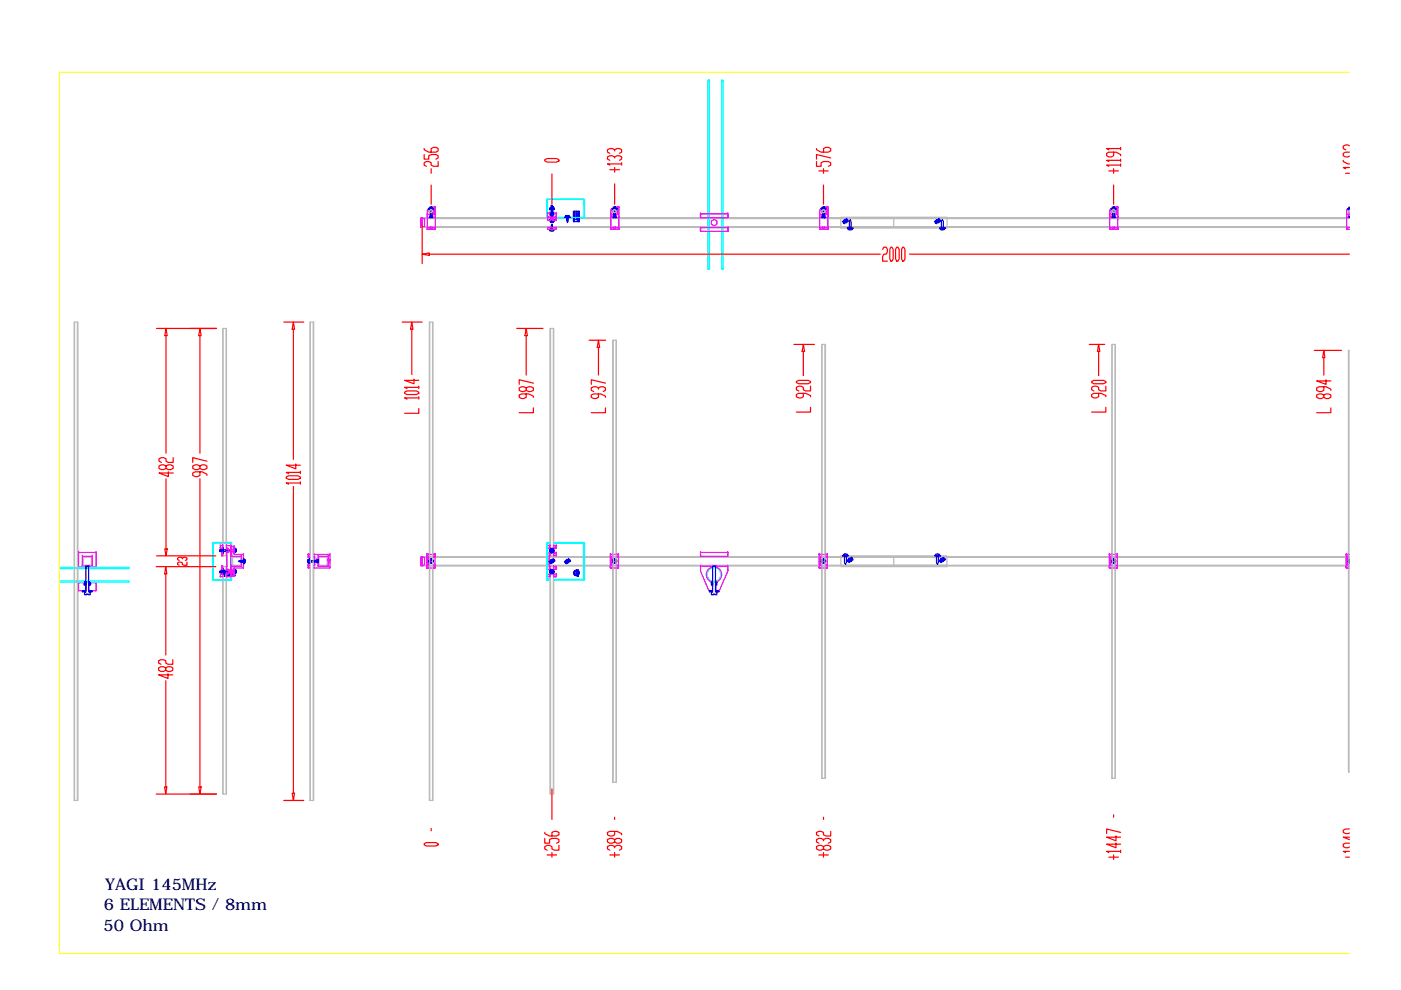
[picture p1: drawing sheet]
<svg xmlns="http://www.w3.org/2000/svg" width="297mm" height="210mm" viewBox="0 0 297 210" stroke-linecap="round" stroke-linejoin="round" font-family="sans-serif">
<defs><g id="words">
<g font-size="3.4">
<text x="22.3" y="188.8">YAGI 145MHz</text>
<text x="21.9" y="197.3">50 Ohm</text>
<text x="22" y="193">6 ELEMENTS / 8mm</text>
</g>
</g></defs>
<g fill="none" stroke="#bababa" stroke-width=".25">
<path d="M178.3 46.1h22.5v1.9h-22.5zM178.3 48.2h22.5v.1h-22.5zM189.5 46.2v2M286.1 46.4h-196.6v-.2h196.6h-196.6v2h196.6h-196.6v-.2h196.6M286.1 44.5a.41 .41 0 0 0 0 .7M286.1 44.6v.4M15.7 68.3h.8v101.4h-.8zM15.8 68.3v101.4M16.4 68.3v101.4M47.2 69.6h.8v48.3h-.8zM47.3 69.6v48.3M47.9 69.6v48.3"/>
<path d="M65.7 68.3h.8v101.4h-.8zM65.8 68.3v101.4M66.4 68.3v101.4M91 68.3h.8v101.4h-.8zM91.1 68.3v101.4M91.7 68.3v101.4M116.6 69.6h.8v48.3h-.8zM116.7 69.6v48.3M117.3 69.6v48.3M129.9 72.1h.8v93.8h-.8zM130 72.1v93.8M130.6 72.1v93.8"/>
<path d="M174.2 73h.8v92h-.8zM174.3 73v92M174.9 73v92M235.7 73h.8v92h-.8zM235.8 73v92M236.4 73v92M286 74.3v89.4M286.1 74.3h-.2v89.4h.2M17.5 118h2v2h-2zM17.7 118.2h1.7v1.6h-1.7zM49.2 118h2v2h-2zM49.3 118.2h1.7v1.6h-1.7z"/>
<path d="M67.5 118h2v2h-2zM67.7 118.2h1.7v1.6h-1.7zM178.3 117.9h22.5v1.9h-22.5zM189.5 118v2M286.1 118h-196.6v.2h196.6M286.1 119.8h-196.6v.2h196.6M47.2 120.1h.8v48.3h-.8zM47.3 120.1v48.3M47.9 120.1v48.3M116.6 120.1h.8v48.3h-.8zM116.7 120.1v48.3M117.3 120.1v48.3"/>
<path d="M178.3 120h22.5v.1h-22.5z"/>
<circle cx="91.4" cy="44.8" r=".32"/>
<circle cx="91.4" cy="44.8" r=".4"/>
<circle cx="117" cy="44.8" r=".32"/>
<circle cx="117" cy="44.8" r=".4"/>
<circle cx="130.3" cy="44.8" r=".32"/>
<circle cx="130.3" cy="44.8" r=".4"/>
<circle cx="174.6" cy="44.8" r=".4"/>
<circle cx="174.6" cy="44.8" r=".32"/>
<circle cx="179.2" cy="46.9" r=".23"/>
<circle cx="198.7" cy="46.9" r=".23"/>
<circle cx="236.1" cy="44.8" r=".32"/>
<circle cx="236.1" cy="44.8" r=".4"/>
<circle cx="117" cy="119" r=".23"/>
<circle cx="180.2" cy="118.7" r=".23"/>
<circle cx="199.7" cy="118.7" r=".23"/>
</g>
<g fill="none" stroke="#00f" stroke-width=".25">
<path d="M90.9 44.2h.3v.2h-.3zM91.1 43.9h.6v.3h-.1v2h-.4v-2h-.1zM91.1 45.8h.1v.3h-.1zM91.6 45.8h.1v.3h-.1zM91.6 44.2h.3v.2h-.3zM116.4 48.6l1.2 .1zM116.5 46.7h.3v.1h-.3zM116.5 46.7h.1M116.5 46.8h.1M116.5 44.3l.3 .1zM116.5 44.3h.1M116.5 44.4h.1"/>
<path d="M116.6 48.9h.8M116.6 48.9v-.2h.8v.2M116.7 45.3h.7v.3h-.7zM116.7 45.6h.1M116.7 44h.7v.3h-.7zM116.7 44.3h.1M116.7 46.8h.1M116.7 47.1h.1M116.8 46.8h.1M116.8 46.7h.1M116.8 44.4h.1M116.8 44.3h.1"/>
<path d="M116.9 43.7h.3v3.1h.1v.3h-.6v-.3h.2zM116.9 43.7h.1M116.9 46.8h.1M116.9 47.1h.1M116.9 47h.1M117 47.5l.2 1.1h-.3zM117.1 47h.1M117.1 47.1h.1M117.2 46.8h.1M117.2 46.7h.3v.1h-.3zM117.2 46.7h.1M117.2 44.3l.3 .1z"/>
<path d="M117.2 44.3h.1M117.2 44.4h.1M117.3 47.1h.1M117.3 46.8h.1M117.4 45.6h.1M117.4 45.3h.1M117.4 44.3h.1M117.4 44h.1M117.5 46.8h.1M117.5 46.7h.1M117.5 44.4h.1M117.5 44.3h.1"/>
<path d="M119.7 46l1.2 .1zM119.9 45.8l.5-.1 .3 .1v.2h-.8zM120.2 46.1h.3l-.2 1.1-.1-.4zM121.6 44.8h.2v2.2h-.2zM121.6 44.8h1.2v2.2h-1.2zM122.1 44.8h.2v1.7h-.2zM122.3 46.1l.2 .2M122.3 46.4h.2v.1l-.1-.1M122.4 45.4h.2l-.2 .2h.2M122.4 46h.2M122.4 46.6l.1 .2v-.2l-.1 .1M122.5 46.1l-.1 .1"/>
<path d="M122.6 45.9v.2M122.6 44.8h.2v2.2h-.2zM129.8 44.2h.3v.2h-.3zM130 43.9h.6v.3h-.2v2h-.3v-2h-.1zM130 45.8h.1v.3h-.1zM130.5 45.8h.1v.3h-.1zM130.5 44.2h.3v.2h-.3zM174.1 44.2h.3v.2h-.3zM174.3 43.9h.6v.3h-.1v2h-.3v-2h-.2zM174.3 45.8h.2v.3h-.2zM174.8 45.8h.1v.3h-.1zM174.8 44.2h.3v.2h-.3z"/>
<path d="M178.7 46.9v.3l.4 .3M179.4 46.4l.4 .2v.3M179.7 48.3h1.2v.2h-1.2zM179.8 48.5h.9v.1l-.6 .2-.3-.2zM180.3 46.6l.1 .3v1.4h-.3v-1.4zM198.2 46.9l.1 .3 .3 .3M199 46.4l.3 .2 .1 .3M199.2 48.3h1.2v.2h-1.2zM199.4 48.7h.8M199.4 48.6v-.1h.8v.1M199.8 46.6l.2 .3v1.4h-.4v-1.4zM235.6 44.2h.3v.2h-.3z"/>
<path d="M235.8 43.9h.6v.3h-.1v2h-.4v-2h-.1zM235.8 45.8h.1v.3h-.1zM236.3 45.8h.1v.3h-.1zM236.3 44.2h.3v.2h-.3zM285.8 44.2h.3v.2h-.3zM286.1 43.9v.3M286.1 45.8v.3M46.6 116.6h3.1v-.1h.3v.6h-.3v-.2h-3.1zM46.6 116.9h.1M46.9 116.5h.3v.6h-.3zM46.9 116.5h.1M46.9 117.1h.1"/>
<path d="M47.2 117.1h.1M47.2 116.2l.1 .3zM47.2 117l.1 .3zM47.2 116.2h.1M47.2 116.5h.1M47.2 117.3h.1M47.2 117h.1M47.3 116.2h.1M47.3 116.5h.1M47.3 117.3h.1M47.3 117h.1M48.1 116.5h.3v.6h-.3z"/>
<path d="M48.1 116.5h.1M48.1 117.1h.1M48.4 117.1h.1M49.6 116.2l.1 .3zM49.6 117l.1 .3zM49.6 116.2h.1M49.6 116.5h.1M49.6 117.3h.1M49.6 117h.1M49.7 116.2h.1M49.7 116.5h.1M49.7 117.3h.1"/>
<path d="M49.7 117h.1M49.7 116.9h.1M49.7 117.1h.1M49.7 116.6h.1M49.9 116.8h.1M49.9 116.7h.1M50 117.1h.1M50 116.8h.1M50 116.7h.1M50 116.5h.1M50.5 119l1.1-.1v.3h-.7zM51.6 118.4l.1 1.2z"/>
<path d="M51.9 118.6v.8M51.9 118.6h-.2v.8h.2M65.2 118.7h.3v.2h2v.3h-2v.1h-.3zM65.5 119.2h.2v.3h-.2zM65.5 118.5h.2v.3h-.2zM67.2 119.2h.3v.1h-.3zM67.2 118.7h.3v.1h-.3zM91.1 118.8l.3-.1 .3 .1v.4l-.3 .1-.3-.1zM116.4 119l.1 .3 .3 .2M116.5 116.8h.1M116.7 116.8h.1M116.8 116.8h.1"/>
<path d="M116.9 116.5h.3l.2 .3-.2 .3h-.3l-.2-.3zM116.9 116.5h.1M117.2 117.1h.1M117.2 116.5h.1M117.2 118.4l.3 .3 .1 .3M117.4 116.8h.1M117.6 119h.1M119.7 119l.1 .3 .3 .2M120.5 118.4l.3 .3 .1 .3M120.9 119h.1M130 118.8l.3-.1 .3 .1v.4l-.3 .1-.3-.1zM174.3 118.8l.3-.1 .3 .1v.4l-.3 .1-.3-.1z"/>
<path d="M178.7 117.8l1.1 .1zM178.9 117.6v.2h.8v-.2M179 117.9h.5v1.4l-.2 .4-.3-.4zM179.6 117.5h-.8M179.7 118.7v.3l.4 .3M180.4 118.2l.4 .2 .1 .3M198.2 117.8l1.2 .1zM198.3 117.6v.2h.9v-.2M198.6 117.9h.3v1.4l-.1 .4-.2-.4zM199.2 118.7v.3l.4 .3M199.2 117.5h-.9M200 118.2l.3 .2 .1 .3"/>
<path d="M200.4 118.7h.1M235.8 118.8l.3-.1 .3 .1v.4l-.3 .1-.3-.1zM286.1 118.7v.6M286.1 118.8v.4M286.1 118.5v.1a.5 .5 0 0 0-.3 .4 .5 .5 0 0 0 .3 .5M17.5 125.3h.6v.2h-.6zM17.9 123.4h.3v.6h-.3zM18.2 120h.6v5.5h.3v.6h-.4v-.2l-.8 .2v-.6h.3zM18.8 123.4h.3v.6h-.3zM18.9 125.3h.6v.2h-.6zM46.6 121.1h3.1v-.2h.3v.6h-.3v-.1h-3.1zM46.6 121.4h.1"/>
<path d="M46.9 120.9h.3v.6h-.3zM46.9 120.9h.1M47.2 121.5h.1M47.2 120.9h.1M47.2 121.5l.1 .3zM47.2 120.7l.1 .4zM47.2 121.8h.1M47.2 120.7h.1M47.2 121.1h.1M47.3 121.8h.1M47.3 121.5h.1M47.3 120.7h.1"/>
<path d="M47.3 121.1h.1M47.6 121.9h2.2v.2h-2.2zM47.6 120.9h2.2v.2h-2.2zM47.6 120.9h2.2v1.2h-2.2zM48 121.5v.2l-.2-.2v.2M48.1 121.4h1.7v.2h-1.7zM48.1 120.9h.3v.6h-.3zM48.1 120.9h.1M48.3 121.5h.2M48.4 121.5v.2M48.4 121.5h.1M48.4 120.9h.1"/>
<path d="M48.6 121.5l.1 .2M48.7 121.5l-.1 .3M48.8 121.6h.2l-.2 .1M48.8 121.5v.3M49.1 121.6l.1-.1-.1 .1 .1 .1M49.6 121.5l.1 .3zM49.6 120.7l.1 .4zM49.6 121.8h.1M49.6 121.5h.1M49.6 120.7h.1M49.6 121.1h.1M49.7 121.8h.1"/>
<path d="M49.7 121.5h.1M49.7 120.7h.1M49.7 121.1h.1M49.7 120.9h.1M49.9 121.4h.1M49.9 121.2h.1M50 121.5h.1M50 121.4h.1M50 121.2h.1M50 120.9h.1M116.5 121.2h.1M116.7 121.2h.1"/>
<path d="M116.8 121.2h.1M116.9 120.9h.3l.2 .3-.2 .3h-.3l-.2-.3zM116.9 120.9h.1M116.9 121.5h.1M117.2 121.5h.1M117.4 121.2h.1M122.4 122h.3l-.3 .2h.3M122.4 121.5v.2M122.4 121.6h.3M122.5 121.3l.2 .2M122.5 121.2h.2M122.5 121.2v-.1l.2 .1"/>
<path d="M122.7 120.9l-.1 .1-.1-.1 .1 .1M122.7 121.4l-.2 .1M150.4 125.3h.6v.2h-.6zM150.8 123.4h.3v.6h-.3zM151.1 120h.6v5.5h.3v.6h-.4v-.2l-.8 .2v-.6h.3zM151.7 123.4h.3v.6h-.3zM151.8 125.3h.6v.2h-.6z"/>
<circle cx="179.2" cy="46.9" r=".19"/>
<circle cx="179.3" cy="46.9" r=".41"/>
<circle cx="198.7" cy="46.9" r=".19"/>
<circle cx="198.8" cy="46.9" r=".39"/>
<circle cx="91.4" cy="119" r=".49"/>
<circle cx="91.4" cy="119" r=".32"/>
<circle cx="117" cy="116.7" r=".49"/>
<circle cx="117" cy="116.7" r=".19"/>
<circle cx="117" cy="119" r=".19"/>
<circle cx="117" cy="119" r=".39"/>
<circle cx="120.3" cy="119" r=".19"/>
<circle cx="120.3" cy="119" r=".39"/>
<circle cx="130.3" cy="119" r=".49"/>
<circle cx="130.3" cy="119" r=".32"/>
<circle cx="174.6" cy="119" r=".49"/>
<circle cx="174.6" cy="119" r=".32"/>
<circle cx="180.2" cy="118.7" r=".19"/>
<circle cx="180.3" cy="118.7" r=".39"/>
<circle cx="199.7" cy="118.7" r=".19"/>
<circle cx="199.8" cy="118.7" r=".39"/>
<circle cx="236.1" cy="119" r=".49"/>
<circle cx="236.1" cy="119" r=".32"/>
<circle cx="117" cy="121.2" r=".49"/>
<circle cx="117" cy="121.2" r=".19"/>
<circle cx="122.2" cy="121.5" r=".61"/>
<circle cx="122.2" cy="121.5" r=".11"/>
<circle cx="122.2" cy="121.5" r=".4"/>
</g>
<g fill="none" stroke="#0ff" stroke-width=".25">
<path d="M150.1 17.1h.3v40h-.3zM150.1 17.1h.1M150.4 17.1h.1M153 17.1h.3v40h-.3zM153 17.1h.1M153.3 17.1h.1M115.9 42.2h8v1h-.1v-.9h-7.8l-.1 .9zM123.8 42.7v3.4h-7.8l-.1-2.9v3h8v-3h-.1M150.1 57.1h.1M150.4 57.1h.1M153 57.1h.1M153.3 57.1h.1"/>
<path d="M45.1 115h1l-.9 .1v7.8h.9v.1h-1zM115.9 115h.6v.2h-.4v7.6h.4v.2h-.6zM117.5 115h6.4v8h-6.4v-.2h6.2v-7.6h-6.2zM12.6 123.1h14.8v.3h-14.8M12.6 120.3h14.8v.3h-14.8M45.6 122.9h3.4v-7.8l-2.9-.1h3v8h-3v-.1"/>
<circle cx="151.4" cy="121.8" r="1.59"/>
<circle cx="151.4" cy="121.8" r="1.46"/>
</g>
<g fill="#fff" stroke="#fff" stroke-width=".21">
<path d="M37.4 117.6v2.5h2.4zM37.4 117.6h2.4v2.5z"/>
<path d="M85.5 79.6v8.3h3.6zM85.5 79.6h3.6v8.3z"/>
<path d="M109.8 79.7v8.1h3.6zM109.8 79.7h3.6v8.1z"/>
<path d="M125.1 79.7v8.1h3.6zM125.1 79.7h3.6v8.1z"/>
<path d="M168.5 79.8v7.9h3.6zM168.5 79.8h3.6v7.9z"/>
<path d="M231.2 79.8v7.9h3.6zM231.2 79.8h3.6v7.9z"/>
<path d="M278.9 79.7v8.1h3.6zM278.9 79.7h3.6v8.1z"/>
<path d="M40.6 96.3v5h3.6zM40.6 96.3h3.6v5z"/>
<path d="M60.4 97.6v5.4h3.6zM60.4 97.6h3.6v5.4z"/>
<path d="M33.3 139.1v5h3.6zM33.3 139.1h3.6v5z"/>
<path d="M33.4 96.3v5h3.6zM33.4 96.3h3.6v5z"/>
<path d="M186.8 52.1v3.6l5.9-3.6zM186.8 55.7l5.9-3.6v3.6z"/>
<path d="M89.6 30.4v6.6h3.6zM89.6 30.4h3.6v6.6z"/>
<path d="M115.2 32.8v1.9h3.6zM115.2 32.8h3.6v1.9z"/>
<path d="M128.5 30.7v6.1h3.6zM128.5 30.7h3.6v6.1z"/>
<path d="M172.8 30.4v6.6h3.6zM172.8 30.4h3.6v6.6z"/>
<path d="M234.3 30.4v6.6h3.6zM234.3 30.4h3.6v6.6z"/>
<path d="M284.5 30l1.6 7.5v-7.5zM284.5 30l1.6 7.5h-1.6z"/>
<path d="M89.6 177.8v1.9h3.6zM89.6 177.8h3.6v1.9z"/>
<path d="M115.2 175.5v6.6h3.6zM115.2 175.5h3.6v6.6z"/>
<path d="M128.5 175.5v6.6h3.6zM128.5 175.5h3.6v6.6z"/>
<path d="M172.8 175.5v6.6h3.6zM172.8 175.5h3.6v6.6z"/>
<path d="M234.3 175v7.5h3.6zM234.3 175h3.6v7.5z"/>
<path d="M284.5 175l1.6 7.5v-7.5zM284.5 175l1.6 7.5h-1.6z"/>
</g>
<g fill="none" stroke="#f00" stroke-width=".25">
<path d="M89.9 32.8v.9h1v-.7l.5-.2h1l.5 .2v.5l-.5 .2M89.9 31.5v.3l1 .5h1.5l.5-.3v-.5l-.5-.3h-.5l-.5 .3v.8M91.4 35.8v.9M91.4 39.2v4.1M92.9 34.2v1.1h-1l-.5-.3v-.5l-.5-.3h-.5l-.5 .3v.5l.5 .3M115.5 33.9l.5-.3h2l.5 .3v.2l-.5 .3h-2l-.5-.3zM117 36.9v6.4M129.3 36h2M130.3 33.5v-.2l-.5-.3h-.5l-.5 .3v.4l.5 .3M130.3 33.3l.5-.3h.5l.5 .3v.4l-.5 .3M130.3 32v-.2l-.5-.3h-.5l-.5 .3v.5l.5 .2M130.3 31.8l.5-.3h.5l.5 .3v.5l-.5 .2"/>
<path d="M130.3 35.5v1M130.3 39v4.3M131.8 34.8h-3l.5 .2M131.8 34.5v.5M173.1 34.2v1.1h1v-.8l.5-.3h1l.5 .3v.5l-.5 .3M173.1 31.5v.3l1 .5h1.5l.5-.3v-.5l-.5-.3h-.5l-.5 .3v.8M173.6 36.2h2M174.6 35.8v.9M174.6 39.2v4.1M176.1 33.5l-3-.7v.9M235.1 36.2h2M236.1 32.3v.7l-.5 .3h-.5l-.5-.3v-.5l.5-.2h1.5l1 .5v.2"/>
<path d="M236.1 35.8v.9M236.1 39.2v4.1M237.6 35h-3l.5 .3M237.6 34h-3l.5 .2M237.6 31.5h-3l.5 .3M237.6 31.2v.6M237.6 33.7v.5M237.6 34.8v.5M284.8 34v.2l1 .6h.3M285.3 36.7h.8M286.1 35.5h-1.3l.5 .3M286.1 32.3h-.8l-.5 .2v.5l.5 .3 .8-.2"/>
<path d="M286.1 30.9l-.8-.2-.5 .3v.5l.5 .3M89.5 53.9l1.5-.3v.5zM89.5 47.7v8.2M91 53.9h96.1M187.1 52.9l.3-.5h.5l.2 .5v.5l-.2 .5h-.5l-.3 .5v1h1M188.9 52.4h.2l.3 .5v2l-.3 .5h-.2l-.2-.5v-2zM190.1 52.4h.3l.2 .5v2l-.2 .5h-.3l-.2-.5v-2zM191.4 52.4h.2l.3 .5v2l-.3 .5h-.2l-.3-.5v-2zM191.9 53.9h94.2M33.2 69.6h12.7M35.2 69.6l.2 1.6h-.5zM35.2 71.2v25.8"/>
<path d="M42.4 69.6l.2 1.6h-.5zM42.4 71.2v25.8M60.2 68.3h4.2M62.2 68.3l.3 1.5h-.6zM62.2 69.8v28.6M85.3 68.3h4.2M87.3 68.3l.3 1.5h-.5zM87.3 69.8v10.6M109.6 69.6h5.5M111.6 69.6l.2 1.6h-.5zM111.6 71.2v9.3M124.9 72.1h3.5"/>
<path d="M126.9 72.1l.2 1.6h-.5zM126.9 73.7v6.8M168.3 73h4.4M170.3 73l.3 1.5h-.5zM170.3 74.5v6.1M230.9 73h3.3M232.9 73l.3 1.5h-.5zM232.9 74.5v6.1M278.7 74.3h5.7M280.7 74.3l.2 1.5h-.5zM280.7 75.8v4.7M35.2 98.8l.5-.2h.5l.5 .2v.5l-.5 .3h-.5l-.5-.3v-.5l-.5-.2h-.5l-.5 .2v.5l.5 .3h.5l.5-.3"/>
<path d="M36.7 97v1h-1l-.5-.2v-.5l-.5-.3h-.5l-.5 .3v.5l.5 .2M42.4 98.8l.5-.2h.5l.5 .2v.5l-.5 .3h-.5l-.5-.3v-.5l-.5-.2h-.5l-.5 .2v.5l.5 .3h.5l.5-.3M43.9 97.8l-3-.8v1M62.7 98.4v1l-2-.8h3M63.7 99.9v.5M85.8 83.1l.5-.2h2l.5 .2v.3l-.5 .3h-2l-.5-.3zM87.8 80.4v1l-2-.8h3M88.8 86.6v1h-3M88.8 84.4h-3l.5 .2M88.8 82.1h-3l.5 .3M88.8 81.9v.5M88.8 84.1v.5"/>
<path d="M111.6 83.5v.7l-.5 .3h-.5l-.5-.3v-.5l.5-.2h1.5l1 .5v.2M111.6 82.3l.5-.3h.5l.5 .3v.5l-.5 .2h-.5l-.5-.2v-.5l-.5-.3h-.5l-.5 .3v.5l.5 .2h.5l.5-.2M113.1 86.5v1h-3M113.1 81.2l-3-.7v1M126.9 83.5v.7l-.5 .3h-.5l-.5-.3v-.5l.5-.2h1.5l1 .5v.2M126.9 82.5v-.2l-.5-.3h-.5l-.5 .3v.5l.5 .2M126.9 82.3l.5-.3h.5l.5 .3v.5l-.5 .2M128.4 86.5v1h-3M128.4 81.2l-3-.7v1M168.8 80.9l.5-.3h2l.5 .3v.2l-.5 .3h-2l-.5-.3zM170.3 83.4v.7l-.4 .3h-.6l-.5-.3v-.4l.5-.3h1.5l1 .5v.2M171.8 86.4v1h-3"/>
<path d="M171.8 81.9v1h-1l-.5-.3v-.5l-.4-.2h-.6l-.5 .2v.5l.5 .3M231.5 80.9l.4-.3h2l.6 .3v.2l-.6 .3h-2l-.4-.3zM232.9 83.4v.7l-.5 .3h-.5l-.4-.3v-.4l.4-.3h1.5l1.1 .5v.2M234.5 86.4v1h-3M234.5 81.9v1h-1.1l-.5-.3v-.5l-.5-.2h-.5l-.4 .2v.5l.4 .3M280.7 83.7l.4-.2h.6l.5 .2v.5l-.5 .3h-.6l-.4-.3v-.5l-.5-.2-1 .2v.5l.5 .3h.5l.5-.3M280.7 82v.8l-.5 .2h-.5l-.5-.2v-.5l.5-.3h1.4l1.1 .5v.3M281.1 80.5v1l-1.9-.7h3M282.2 86.5v1h-3M33.2 117.9h12.5M34.9 116.4h.5l-.2 1.5zM35.2 101v15.4"/>
<path d="M35.7 100v1l-2-.7h3M38.7 118.5v-.2l-.4-.1-.7 .1v.4l.4 .1M38.7 118.3l.3-.1 .6 .1v.4l-.3 .1M39.6 119.2v.6h-.6l-.3-.1v-.4l-.4-.1-.7 .1v.4l.4 .1M42.4 100v.8l-.5 .2h-.5l-.5-.2v-.5l.5-.3h1.5l1 .5v.3M42.4 101v65.8M60.7 101.1l.5-.2h2l.5 .2v.3l-.5 .2h-2l-.5-.2zM62.2 102.7v65.5M63.7 102.4h-3l.5 .3M63.7 100.2h-3l.5 .2M63.7 102.2v.5M33.1 120.1h12.6"/>
<path d="M35.2 120.1l.2 1.6h-.5zM35.2 121.7v18.2M36.6 139.9v.9h-1l-.4-.2v-.5l-.6-.2-1 .2v.5l.5 .2M35.2 141.6l.4-.2h.5l.5 .2v.5l-.5 .3h-.5l-.4-.3v-.5l-.6-.2h-.5l-.5 .2v.5l.5 .3h.5l.6-.3M35.2 143.8v23M35.6 142.8v1l-2-.7h3M33.1 168.4h12.8M34.9 166.8h.5l-.2 1.6zM42.1 166.8h.5l-.2 1.6zM60.2 169.7h4.2M61.9 168.2h.6l-.3 1.5zM89.9 178.9l.5-.3h2l.5 .3v.2l-.5 .3h-2l-.5-.3z"/>
<path d="M91.4 175.6v.5M115.5 177.8v1h1v-.8l.5-.2h1l.5 .2v.5l-.5 .3M115.5 176.5v.2l1 .5h1.5l.5-.2v-.5l-.5-.2-1 .2v.7M117 167.3v6.4M118.5 179.2v1.1h-1l-.5-.3v-.5l-.5-.3h-.5l-.5 .3v.5l.5 .3M130.3 179.7v-.2l-.5-.3h-.5l-.5 .3v.5l.5 .3M130.3 179.5l.5-.3h.5l.5 .3v.5l-.5 .3M130.3 178l.5-.2h.5l.5 .2v.5l-.5 .3h-.5l-.5-.3v-.5l-.5-.2h-.5l-.5 .2v.5l.5 .3h.5l.5-.3M130.3 176.3v.7l-.5 .2h-.5l-.5-.2v-.5l.5-.2h1.5l1 .4v.3M130.3 173.3v.4M174.6 179.5l.5-.3h.5l.5 .3v.5l-.5 .3h-.5l-.5-.3v-.5l-.5-.3h-.5l-.5 .3v.5l.5 .3h.5l.5-.3M174.6 178.3v-.3l-.5-.2h-.5l-.5 .2v.5l.5 .3"/>
<path d="M174.6 178l.5-.2h.5l.5 .2v.5l-.5 .3M174.6 173.3v.4M176.1 176.3v.9h-1l-.5-.2v-.5l-.5-.2-1 .2v.5l.5 .2M236.1 172.8v.5M236.6 178.8v.9l-2-.7h3M236.6 177.2v1.1l-2-.8h3M237.6 176.5l-3-.7v.9M286.1 178.8h-.8l-.5 .2v.5l.5 .2 .8-.1M286.1 177.5h-1.3l1.3 .5M286.1 175.8h-.8l-.5 .2v.5l.5 .2 .8-.1M116 181.3h2M117 180.8v.9"/>
<path d="M129.3 181.3h2M130.3 180.8v.9M173.6 181.3h2M174.6 180.8v.9M235.1 181.7h2M236.1 181.3v.9M237.6 180.5h-3l.5 .3M237.6 180.3v.5M285.3 181.7h.8M286.1 180.5h-1.3l.5 .3"/>
</g>
<g fill="none" stroke="#f0f" stroke-width=".25">
<path d="M89.2 46.2h.3v2h-.3zM89.5 46.4h.5v1.6h-.5zM90.6 48.6h.1M90.6 44.8h.1M90.6 48.3h.6v.3h-.6zM90.6 45.4h.6l-.1 .7h-.5zM90.6 48.3h.1M90.6 45.4h.1M90.6 46.1h.1M91.1 46.1h.1M91.1 45.8h.1M91.2 48.6h.1"/>
<path d="M91.2 48.3h.1M91.2 45.8h.1M91.2 45.4h.1M91.4 44a.78 .78 0 0 0-.8 .8M91.4 44h.9v4.6h-1.7v-3.8M91.4 44h.1M91.6 48.3h.7v.3h-.7zM91.6 45.4h.1M91.6 45.8h.1M91.6 48.3h.1M91.6 48.6h.1M91.8 46.1h.1"/>
<path d="M91.8 45.8h.1M91.8 44.8h.1M92 44h.3v2.1h-.5v-.3h-.2v-.4h.4zM92 44h.1M92 45.4h.1M92.3 44h.1M92.3 48.6h.1M92.3 46.1h.1M92.3 48.3h.1M116.1 45.2h.5v.4h.2v.4h-.7zM116.1 45.2h.1M116.1 46h.1"/>
<path d="M116.1 46.2h.7v.5h-.7zM116.1 46.2h.1M116.1 46.7h.1M116.1 48.2h1.8v.4h-1.8zM116.6 45.6h.1M116.6 45.2h.1M116.8 46h.1M116.8 45.6h.1M116.8 46.7h.1M116.8 46.2h.1M117.2 45.6h.1M117.2 46h.1"/>
<path d="M117.2 46.2h.7v.5h-.7zM117.2 46.2h.1M117.2 46.7h.1M117.4 45.2h.5v.8h-.7v-.4h.2zM117.4 45.2h.1M117.4 45.6h.1M117.9 46h.1M117.9 45.2h.1M117.9 46.7h.1M117.9 46.2h.1M129.5 48.6h.1M129.5 44.8h.1"/>
<path d="M129.5 48.3h.6v.3h-.6zM129.5 45.4h.6l-.1 .7h-.5zM129.5 48.3h.1M129.5 45.4h.1M129.5 46.1h.1M130 46.1h.1M130 45.8h.1M130.1 48.6h.1M130.1 48.3h.1M130.1 45.8h.1M130.1 45.4h.1M130.3 44a.78 .78 0 0 0-.8 .8"/>
<path d="M130.3 44h.9v4.6h-1.7v-3.8M130.3 44h.1M130.5 48.3h.7v.3h-.7zM130.5 45.4h.1M130.5 45.8h.1M130.5 48.3h.1M130.5 48.6h.1M130.7 46.1h.1M130.7 45.8h.1M130.7 44.8h.1M130.9 44h.3v2.1h-.5v-.3h-.2v-.4h.4zM130.9 44h.1"/>
<path d="M130.9 45.4h.1M131.2 44h.1M131.2 48.6h.1M131.2 46.1h.1M131.2 48.3h.1M148.5 45.3h5.8v.8h-5.8zM148.5 46.1h.1M148.5 45.3h.1M148.5 48.3h5.8v.8h-5.8zM148.5 49.1h.1M150.8 46.9l.6-.4 .6 .4v.6l-.6 .4-.6-.4zM154.3 45.3h.1"/>
<path d="M154.3 48.3h.1M154.3 49.1h.1M173.8 48.6h.1M173.8 44.8h.1M173.8 48.3h.6v.3h-.6zM173.8 45.4h.6l-.1 .7h-.5zM173.8 48.3h.1M173.8 45.4h.1M173.8 46.1h.1M174.3 46.1h.1M174.3 45.8h.1M174.4 48.6h.1"/>
<path d="M174.4 48.3h.1M174.4 45.8h.1M174.4 45.4h.1M174.6 44a.78 .78 0 0 0-.8 .8M174.6 44h.9v4.6h-1.7v-3.8M174.6 44h.1M174.8 48.3h.7v.3h-.7zM174.8 45.4h.1M174.8 45.8h.1M174.8 48.3h.1M174.8 48.6h.1M174.9 46.1h.1"/>
<path d="M174.9 45.8h.1M175 44.8h.1M175.2 44h.3v2.1h-.6v-.3h-.1v-.4h.4zM175.2 44h.1M175.2 45.4h.1M175.5 44h.1M175.5 48.6h.1M175.5 46.1h.1M175.5 48.3h.1M235.3 48.6h.1M235.3 44.8h.1M235.3 48.3h.6v.3h-.6z"/>
<path d="M235.3 45.4h.6l-.1 .7h-.5zM235.3 48.3h.1M235.3 45.4h.1M235.3 46.1h.1M235.8 46.1h.1M235.8 45.8h.1M235.9 48.6h.1M235.9 48.3h.1M235.9 45.8h.1M235.9 45.4h.1M236.1 44a.78 .78 0 0 0-.8 .8M236.1 44h.9v4.6h-1.7v-3.8"/>
<path d="M236.1 44h.1M236.3 48.3h.7v.3h-.7zM236.3 45.4h.1M236.3 45.8h.1M236.3 48.3h.1M236.3 48.6h.1M236.4 46.1h.1M236.4 45.8h.1M236.5 44.8h.1M236.7 44h.3v2.1h-.6v-.3h-.1v-.4h.4zM236.7 44h.1M236.7 45.4h.1"/>
<path d="M237 44h.1M237 48.6h.1M237 46.1h.1M237 48.3h.1M285.5 44.8h.1M285.5 48.6h.1M285.5 48.3h.1M285.5 45.4h.1M285.5 46.1h.1M286 46.1h.1M286 45.8h.1M286.1 44a.75 .75 0 0 0-.6 .8v3.8h.6h-.6v-.3h.6"/>
<path d="M286.1 44.5a.41 .41 0 0 0 0 .7M286.1 45.4h-.6v.7h.5v-.3h.1M16.7 117.1h3.7v3h-1.5h.7v-2.2h-2.1v2.2h.7h-1.5zM16.7 117.1h.1M17.5 117.9h.1M19.6 117.9h.1M20.4 117.1h.1M46.7 115.7h.5v.5h-.5zM46.7 116.2h.1M46.7 115.7h.1M47 117.3h.2v.6h-.2zM47 117.3h.1"/>
<path d="M47 117.9h.1M47.2 116.2h.1M47.2 115.7h.1M47.2 117.9h.1M47.2 117.3h.1M48 115.7h.9v.8l-.8-.1zM48 117.3h.1M48 117.9h.1M48 115.7h.1M48 116.2h.1M48.1 117.1l.8-.1v4.1h-.5v-.2h-.3l-.1-.2zM48.1 117.1h.1"/>
<path d="M48.1 117.3h.1M48.1 117.9h.1M48.1 116.2h.1M48.1 116.4h.1M48.4 117h.1M48.4 117.1h.1M48.4 116.4h.1M48.4 116.5h.1M48.9 117h.1M48.9 116.5h.1M48.9 115.7h.1M49.1 117h.5v.6h2v1.2h-.4v-.9h-2.1z"/>
<path d="M49.1 115.9h.5v.6h-.5zM49.1 117h.1M49.1 117.9h.1M49.1 115.9h.1M49.1 116.5h.1M49.6 117.6h.1M49.6 117h.1M49.6 116.5h.1M49.6 115.9h.1M51.2 119.2h.1M51.2 117.9h.1M51.2 118.8h.1"/>
<path d="M51.6 119.2h.1M51.6 118.8h.1M51.6 117.6h.1M65.3 117.6h.4v.6h-.4zM65.3 119.8h.4v.6h-.4zM65.3 117.6h.1M65.3 118.2h.1M65.3 119.8h.1M65.7 118.2h.1M65.7 117.6h.1M65.7 119.8h.1M66.5 117.6h3.4v1.2h-.3v-.9h-2.1v.8l-.8 .1v-.6h-.2z"/>
<path d="M66.5 117.6h.1M66.5 118.2h.1M66.5 119.8h.1M66.7 119.2l.8 .1v.8h2.1v-.9h.3v1.2h-3.4v-.6h.2zM66.7 118.2h.1M66.7 118.8h.1M66.7 119.2h.1M66.7 119.8h.1M67.2 118.8h.1M67.2 118.7h.1M67.2 119.3h.1M67.2 119.2h.1"/>
<path d="M67.5 118.7h.1M67.5 117.9h.1M67.5 119.3h.1M69.6 117.9h.1M69.6 118.8h.1M69.6 119.2h.1M69.9 118.8h.1M69.9 117.6h.1M69.9 119.2h.1M89.2 118h.3v2h-.3zM89.5 118.2h.5v1.6h-.5zM90.5 117.6h.5v.6h-.2v1.6h.2v.6h-.5z"/>
<path d="M90.5 117.6h.1M90.5 117.6h1.7v2.8h-1.7zM90.8 119.8h.1M90.8 118.2h.1M91 119.8h.1M91 118.2h.1M91 117.6h.1M91.2 119h.1M91.8 119.8h.4v.6h-.4zM91.8 117.6h.4v.6h-.4zM91.8 119.8h.1M91.8 117.6h.1"/>
<path d="M91.8 118.2h.1M92.2 119.8h.1M92.2 118.2h.1M92.2 117.6h.1M116.1 117.3h.5v.6h-.2v2.2h.2v.6h-.5zM116.1 115.7h.5v.5h-.5zM116.1 117.3h.1M116.1 115.7h.1M116.1 116.2h.1M116.4 117.9h.1M116.6 117.9h.1M116.6 117.3h.1"/>
<path d="M116.6 116.2h.1M116.6 115.7h.1M117.2 116.8h.1M117.4 117.3h.5v.6h-.5zM117.4 115.7h.5v.5h-.5zM117.4 117.3h.1M117.4 117.9h.1M117.4 115.7h.1M117.4 116.2h.1M117.9 117.3h.1M117.9 117.9h.1M117.9 116.2h.1"/>
<path d="M117.9 115.7h.1M129.4 117.6h.5v.6h-.2v1.6h.2v.6h-.5zM129.4 117.6h.1M129.4 117.6h1.7v2.8h-1.7zM129.7 119.8h.1M129.7 118.2h.1M129.9 119.8h.1M129.9 118.2h.1M129.9 117.6h.1M130.1 119h.1M130.7 119.8h.4v.6h-.4zM130.7 117.6h.4v.6h-.4z"/>
<path d="M130.7 119.8h.1M130.7 117.6h.1M130.7 118.2h.1M131.1 119.8h.1M131.1 118.2h.1M131.1 117.6h.1M148.5 117.1h5.8v.8h-5.8zM148.5 117.1h.1M148.5 117.9h.1M154.3 117.1h.1M154.3 117.9h.1M173.7 117.6h.5v.6h-.2v1.6h.2v.6h-.5z"/>
<path d="M173.7 117.6h.1M173.7 117.6h1.7v2.8h-1.7zM174 119.8h.1M174 118.2h.1M174.2 119.8h.1M174.2 118.2h.1M174.2 117.6h.1M174.4 119h.1M175 119.8h.4v.6h-.4zM175 117.6h.4v.6h-.4zM175 119.8h.1M175 117.6h.1"/>
<path d="M175 118.2h.1M175.4 119.8h.1M175.4 118.2h.1M175.4 117.6h.1M235.2 117.6h.5v.6h-.2v1.6h.2v.6h-.5zM235.2 117.6h.1M235.2 117.6h1.7v2.8h-1.7zM235.5 119.8h.1M235.5 118.2h.1M235.7 119.8h.1M235.7 118.2h.1M235.7 117.6h.1"/>
<path d="M235.9 119h.1M236.5 119.8h.4v.6h-.4zM236.5 117.6h.4v.6h-.4zM236.5 119.8h.1M236.5 117.6h.1M236.5 118.2h.1M236.9 119.8h.1M236.9 118.2h.1M236.9 117.6h.1M285.4 117.6h.5v.6h-.2v1.6h.2v.6h-.5zM285.4 117.6h.1M285.7 119.8h.1"/>
<path d="M285.7 118.2h.1M285.9 119.8h.1M285.9 118.2h.1M285.9 117.6h.1M286.1 117.6h-.7v2.8h.7M286.1 119h.1M16.7 123.6h1.1v.4h.4v1.3h-1.5zM16.7 120.1h.1M16.7 123.6h.1M16.7 125.3h.1M17.5 120.1h.1M17.8 123.6h.1"/>
<path d="M17.8 124h.1M18.2 120.1h.1M18.2 124h.1M18.2 125.3h.1M18.9 120.1h.1M18.9 125.3h.1M18.9 124h.1M19.2 123.6h1.2v1.7h-1.5v-1.3h.3zM19.2 123.6h.1M19.2 124h.1M19.6 120.1h.1M20.4 120.1h.1"/>
<path d="M20.4 123.6h.1M20.4 125.3h.1M46.7 121.8h.5v.5h-.5zM46.7 121.8h.1M46.7 122.3h.1M47 120.1h.2v.6h-.2zM47 120.1h.1M47 120.7h.1M47.2 121.8h.1M47.2 122.3h.1M47.2 120.7h.1M47.2 120.1h.1"/>
<path d="M48 120.1h.1M48 120.7h.1M48 121.8h.1M48 122.3h.1M48.1 121.6l.8-.1v.8h-.9zM48.1 120.1h.1M48.1 120.7h.1M48.1 120.9h.1M48.1 121.6h.1M48.1 121.8h.1M48.4 120.9h.1M48.4 121.1h.1"/>
<path d="M48.4 121.6h.1M48.4 121.5h.1M48.9 121.1h.1M48.9 122.3h.1M48.9 121.5h.1M49.1 120.1h2.1v-.9h.4v1.2h-2v.7h-.5zM49.1 121.5h.5v.7h-.5zM49.1 120.1h.1M49.1 121.1h.1M49.1 121.5h.1M49.1 122.2h.1M49.6 120.4h.1"/>
<path d="M49.6 121.1h.1M49.6 121.5h.1M49.6 122.2h.1M51.2 120.1h.1M51.6 120.4h.1M65.3 120.4h.1M65.7 120.4h.1M66.5 120.4h.1M67.5 120.1h.1M69.6 120.1h.1M69.9 120.4h.1M90.5 120.4h.1"/>
<path d="M91 120.4h.1M91.8 120.4h.1M92.2 120.4h.1M116.1 121.8h.5v.5h-.5zM116.1 120.7h.1M116.1 121.8h.1M116.1 122.3h.1M116.4 120.1h.1M116.6 120.1h.1M116.6 120.7h.1M116.6 122.3h.1M116.6 121.8h.1"/>
<path d="M117.2 121.2h.1M117.4 121.8h.5v.5h-.5zM117.4 120.1h.5v.6h-.5zM117.4 121.8h.1M117.4 122.3h.1M117.4 120.1h.1M117.4 120.7h.1M117.9 121.8h.1M117.9 122.3h.1M117.9 120.7h.1M117.9 120.1h.1M129.4 120.4h.1"/>
<path d="M129.9 120.4h.1M130.7 120.4h.1M131.1 120.4h.1M148.5 120.1h.1M148.5 121.1h.1M150.3 125.3h.1M150.9 124h.1M150.9 123.4h.1M151 120.2a1.63 1.63 0 0 0-1.3 1.5 1.63 1.63 0 0 0 1.2 1.7M151.1 120.3v-.2h-2.6v1l1.8 4.2h.8v-1.3h-.2v-.6M151.1 120.3h.1M151.1 120.1h.1"/>
<path d="M151.1 125.3h.1M151.1 124h.1M151.7 120.2a1.63 1.63 0 0 1 1.3 1.5 1.63 1.63 0 0 1-1.1 1.7M151.8 120.1h2.5v1l-1.8 4.2h-.7v-1.3h.1v-.6M151.8 120.1h.1M151.8 120.3h.1M151.8 124h.1M151.8 125.3h.1M151.8 120.1v.2M151.9 123.4h.1M151.9 124h.1M152.5 125.3h.1"/>
<path d="M154.3 121.1h.1M154.3 120.1h.1M173.7 120.4h.1M174.2 120.4h.1M175 120.4h.1M175.4 120.4h.1M235.2 120.4h.1M235.7 120.4h.1M236.5 120.4h.1M236.9 120.4h.1M285.4 120.4h.1M285.9 120.4h.1"/>
<circle cx="91.4" cy="44.8" r=".4"/>
<circle cx="130.3" cy="44.8" r=".4"/>
<circle cx="174.6" cy="44.8" r=".4"/>
<circle cx="236.1" cy="44.8" r=".4"/>
<circle cx="91.4" cy="119" r=".19"/>
<circle cx="117" cy="116.7" r=".15"/>
<circle cx="130.3" cy="119" r=".19"/>
<circle cx="174.6" cy="119" r=".19"/>
<circle cx="236.1" cy="119" r=".19"/>
<circle cx="117" cy="121.2" r=".15"/>
</g>
<path d="M286.1 15.3h-273.5v186.9h273.5" fill="none" stroke="#ff0" stroke-width=".21"/>
<use href="#words"/>
</svg>
